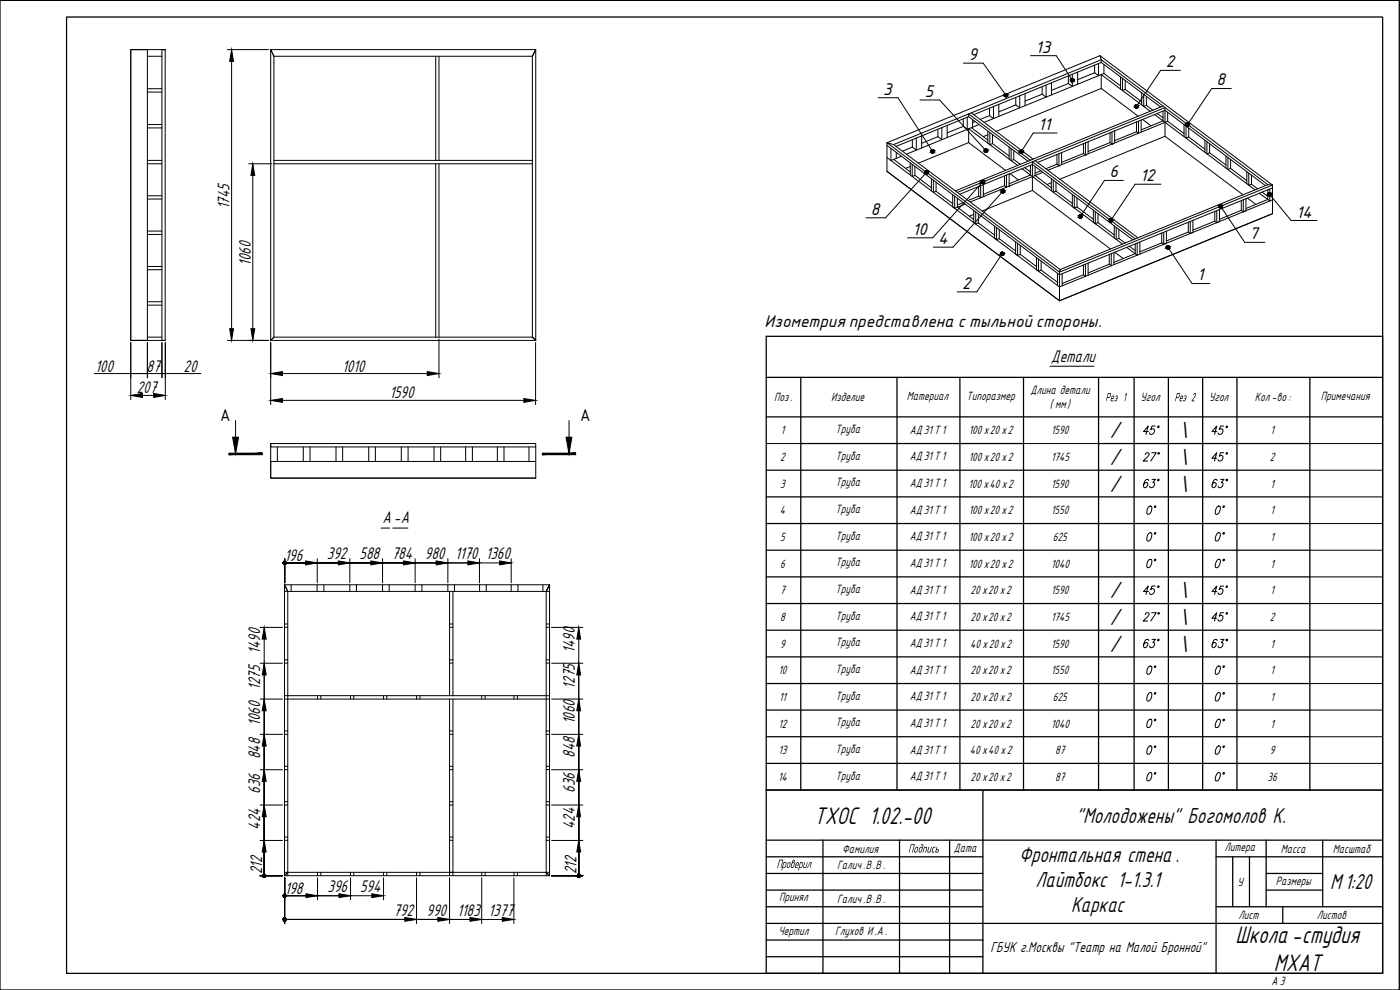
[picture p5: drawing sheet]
<svg xmlns="http://www.w3.org/2000/svg" width="420mm" height="297mm" viewBox="0 0 420 297" stroke-linecap="round" stroke-linejoin="round" font-family="sans-serif">
<defs><g id="words">
<g font-size="8">
<text x="244.3" y="247.1">ТХОС 1.02.-00</text>
<text x="370.8" y="282.9">Школа-студия</text>
<text x="382.3" y="291.2">МХАТ</text>
</g>
<g font-size="7.9">
<text x="333" y="131.5">/</text>
<text x="353.8" y="131.5">\</text>
<text x="333" y="139.5">/</text>
<text x="353.8" y="139.5">\</text>
<text x="333" y="147.5">/</text>
<text x="353.8" y="147.5">\</text>
<text x="333" y="179.5">/</text>
<text x="353.8" y="179.5">\</text>
<text x="333" y="187.5">/</text>
<text x="353.8" y="187.5">\</text>
<text x="333" y="195.5">/</text>
<text x="353.8" y="195.5">\</text>
</g>
<g font-size="7.2">
<text x="322.9" y="246.8">&quot;Молодожены&quot; Богомолов К.</text>
<text x="305.9" y="258.6">Фронтальная стена .</text>
<text x="310.8" y="266.1">Лайтбокс 1-1.3.1</text>
<text x="399.2" y="266.8">М1:20</text>
<text x="321.4" y="273.6">Каркас</text>
</g>
<g font-size="6.2">
<text x="341.8" y="139.7">27°</text>
<text x="362.7" y="139.7">45°</text>
<text x="342.9" y="163.7">0°</text>
<text x="363.4" y="163.7">0°</text>
<text x="341.8" y="187.7">27°</text>
<text x="362.7" y="187.7">45°</text>
<text x="347.8" y="211.7" transform="rotate(-90 347.8 211.7)">0°</text>
<text x="368.3" y="211.7" transform="rotate(-90 368.3 211.7)">0°</text>
<text x="347.8" y="235.7" transform="rotate(-90 347.8 235.7)">0°</text>
<text x="368.3" y="235.7" transform="rotate(-90 368.3 235.7)">0°</text>
</g>
<g font-size="5.7">
<text x="341.8" y="131.6">45°</text>
<text x="362.7" y="131.6">45°</text>
<text x="341.8" y="147.5">63°</text>
<text x="362.7" y="147.5">63°</text>
<text x="342.9" y="155.6">0°</text>
<text x="363.4" y="155.6">0°</text>
<text x="342.9" y="171.4">0°</text>
<text x="363.4" y="171.4">0°</text>
<text x="341.8" y="179.6">45°</text>
<text x="362.7" y="179.6">45°</text>
<text x="341.8" y="195.4">63°</text>
<text x="362.7" y="195.4">63°</text>
<text x="342.9" y="203.6">0°</text>
<text x="363.4" y="203.6">0°</text>
<text x="342.9" y="219.4">0°</text>
<text x="363.4" y="219.4">0°</text>
<text x="342.9" y="227.5">0°</text>
<text x="363.4" y="227.5">0°</text>
</g>
<g font-size="5.6">
<text x="68.9" y="62.8" transform="rotate(-90 68.9 62.8)">1745</text>
<text x="75.3" y="79.7" transform="rotate(-90 75.3 79.7)">1060</text>
<text x="28.6" y="111.5">100</text>
<text x="44" y="111.5">87</text>
<text x="55.1" y="111.5">20</text>
<text x="102.7" y="111.5">1010</text>
<text x="315.5" y="108.5">Детали</text>
<text x="41" y="118.1">207</text>
<text x="116.9" y="119.5">1590</text>
<text x="114.8" y="157">А -А</text>
<text x="98.1" y="167.7">392</text>
<text x="107.9" y="167.7">588</text>
<text x="117.6" y="167.7">784</text>
<text x="127.5" y="167.7">980</text>
<text x="136.6" y="167.7">1170</text>
<text x="145.8" y="167.7">1360</text>
<text x="85.4" y="168.3">196</text>
<text x="78.1" y="196.2" transform="rotate(-90 78.1 196.2)">1490</text>
<text x="172.5" y="195.9" transform="rotate(-90 172.5 195.9)">1490</text>
<text x="78.1" y="207" transform="rotate(-90 78.1 207)">1275</text>
<text x="172.5" y="206.6" transform="rotate(-90 172.5 206.6)">1275</text>
<text x="78.1" y="217.9" transform="rotate(-90 78.1 217.9)">1060</text>
<text x="172.5" y="217.4" transform="rotate(-90 172.5 217.4)">1060</text>
<text x="78.1" y="227.8" transform="rotate(-90 78.1 227.8)">848</text>
<text x="172.5" y="227.4" transform="rotate(-90 172.5 227.4)">848</text>
<text x="78.1" y="238.2" transform="rotate(-90 78.1 238.2)">636</text>
<text x="172.5" y="237.9" transform="rotate(-90 172.5 237.9)">636</text>
<text x="78.1" y="248.9" transform="rotate(-90 78.1 248.9)">424</text>
<text x="172.5" y="248.7" transform="rotate(-90 172.5 248.7)">424</text>
<text x="78.7" y="262.3" transform="rotate(-90 78.7 262.3)">212</text>
<text x="173.1" y="262.3" transform="rotate(-90 173.1 262.3)">212</text>
<text x="85.5" y="268.2">198</text>
<text x="98.3" y="267.6">396</text>
<text x="108.1" y="267.6">594</text>
<text x="118.1" y="274.7">792</text>
<text x="128" y="274.7">990</text>
<text x="137.2" y="274.7">1183</text>
<text x="146.6" y="274.7">1377</text>
</g>
<g font-size="4.9">
<text x="310.8" y="15.8">13</text>
<text x="290.7" y="18.1">9</text>
<text x="349.8" y="20.2">2</text>
<text x="265.1" y="28.4">3</text>
<text x="277.6" y="29.1">5</text>
<text x="365.1" y="25.6">8</text>
<text x="311.6" y="39">11</text>
<text x="333" y="53.2">6</text>
<text x="342.2" y="54.3">12</text>
<text x="261.4" y="64.5">8</text>
<text x="389" y="65.3">14</text>
<text x="273.8" y="70.5">10</text>
<text x="375" y="71.8">7</text>
<text x="281.6" y="73.3">4</text>
<text x="288.8" y="86.7">2</text>
<text x="359.3" y="84.1">1</text>
<text x="229.4" y="98.1">Изометрия представлена с тыльной стороны.</text>
<text x="66" y="126.4">А</text>
<text x="174.1" y="126.4">А</text>
</g>
<text font-size="4.8" x="297.3" y="285.6">ГБУК г.Москвы &quot;Театр на Малой Бронной&quot;</text>
<g font-size="4">
<text x="309.2" y="118.1">Длина детали</text>
<text x="232.3" y="120.4">Поз.</text>
<text x="249.5" y="120.4">Изделие</text>
<text x="272.1" y="120">Материал</text>
<text x="290.1" y="120">Типоразмер</text>
<text x="315.1" y="122.5">( мм)</text>
<text x="331.7" y="120.4">Рез</text>
<text x="336.9" y="120.4">1</text>
<text x="342.3" y="120.4">Угол</text>
<text x="352.4" y="120.4">Рез 2</text>
<text x="362.8" y="120.4">Угол</text>
<text x="376.6" y="120.4">Кол-во:</text>
<text x="396.4" y="120">Примечания</text>
<text x="234.3" y="130.3">1</text>
<text x="250.7" y="129.9">Труба</text>
<text x="273" y="130.2">АД 31Т 1</text>
<text x="290.7" y="130.3">100 х20 х2</text>
<text x="315.5" y="130.3">1590</text>
<text x="381.3" y="130.3">1</text>
<text x="250.7" y="138">Труба</text>
<text x="234.1" y="138.3">2</text>
<text x="273" y="138.1">АД 31Т 1</text>
<text x="290.7" y="138.3">100 х20 х2</text>
<text x="315.4" y="138.3">1745</text>
<text x="381.1" y="138.3">2</text>
<text x="234.1" y="146.3">3</text>
<text x="250.7" y="146">Труба</text>
<text x="273" y="146.1">АД 31Т 1</text>
<text x="290.7" y="146.3">100 х40х2</text>
<text x="315.5" y="146.3">1590</text>
<text x="381.3" y="146.3">1</text>
<text x="234" y="154.3">4</text>
<text x="250.7" y="154">Труба</text>
<text x="273" y="154.1">АД 31Т 1</text>
<text x="290.7" y="154.3">100 х20 х2</text>
<text x="315.5" y="154.3">1550</text>
<text x="381.3" y="154.3">1</text>
<text x="250.7" y="162">Труба</text>
<text x="234.1" y="162.3">5</text>
<text x="273" y="162.1">АД 31Т 1</text>
<text x="290.7" y="162.3">100 х20 х2</text>
<text x="316" y="162.3">625</text>
<text x="381.3" y="162.3">1</text>
<text x="234.1" y="170.3">6</text>
<text x="250.7" y="170">Труба</text>
<text x="273" y="170.1">АД 31Т 1</text>
<text x="290.7" y="170.3">100 х20 х2</text>
<text x="315.4" y="170.3">1040</text>
<text x="381.3" y="170.3">1</text>
<text x="234.1" y="178.3">7</text>
<text x="250.7" y="178">Труба</text>
<text x="273" y="178.1">АД 31Т 1</text>
<text x="291.3" y="178.3">20 х20 х2</text>
<text x="315.5" y="178.3">1590</text>
<text x="381.3" y="178.3">1</text>
<text x="250.7" y="186">Труба</text>
<text x="234.1" y="186.3">8</text>
<text x="273" y="186.1">АД 31Т 1</text>
<text x="291.3" y="186.3">20 х20 х2</text>
<text x="315.4" y="186.3">1745</text>
<text x="381.1" y="186.3">2</text>
<text x="234.1" y="194.3">9</text>
<text x="250.7" y="194">Труба</text>
<text x="273" y="194.1">АД 31Т 1</text>
<text x="291.2" y="194.3">40 х20 х2</text>
<text x="315.5" y="194.3">1590</text>
<text x="381.3" y="194.3">1</text>
<text x="233.6" y="202.3">10</text>
<text x="250.7" y="202">Труба</text>
<text x="273" y="202.1">АД 31Т 1</text>
<text x="291.3" y="202.3">20 х20 х2</text>
<text x="315.5" y="202.3">1550</text>
<text x="381.3" y="202.3">1</text>
<text x="250.7" y="210">Труба</text>
<text x="233.8" y="210.3">11</text>
<text x="273" y="210.1">АД 31Т 1</text>
<text x="291.3" y="210.3">20 х20 х2</text>
<text x="316" y="210.3">625</text>
<text x="381.3" y="210.3">1</text>
<text x="233.6" y="218.3">12</text>
<text x="250.7" y="218">Труба</text>
<text x="273" y="218.1">АД 31Т 1</text>
<text x="291.3" y="218.3">20 х20 х2</text>
<text x="315.4" y="218.3">1040</text>
<text x="381.3" y="218.3">1</text>
<text x="233.6" y="226.3">13</text>
<text x="250.7" y="226">Труба</text>
<text x="273" y="226.1">АД 31Т 1</text>
<text x="291.1" y="226.3">40х40 х2</text>
<text x="316.7" y="226.3">87</text>
<text x="381.1" y="226.3">9</text>
<text x="250.7" y="234">Труба</text>
<text x="233.5" y="234.3">14</text>
<text x="273" y="234.1">АД 31Т 1</text>
<text x="291.3" y="234.3">20 х20 х2</text>
<text x="316.7" y="234.3">87</text>
<text x="380.4" y="234.3">36</text>
<text x="252.7" y="255.8">Фамилия</text>
<text x="272.5" y="255.8">Подпись</text>
<text x="286.3" y="255.6">Дата</text>
<text x="367.5" y="255.4">Литера</text>
<text x="384.4" y="255.8">Масса</text>
<text x="400" y="255.8">Масштаб</text>
<text x="233" y="260.4">Проверил</text>
<text x="251.2" y="260.8">Галич.В.В.</text>
<text x="371.3" y="265.8">У</text>
<text x="382.9" y="265.5">Размеры</text>
<text x="233.8" y="270.5">Принял</text>
<text x="251.2" y="270.8">Галич.В.В.</text>
<text x="371.6" y="275.8">Лист</text>
<text x="395.2" y="275.8">Листов</text>
<text x="233.6" y="280.4">Чертил</text>
<text x="250.6" y="280.4">Глухов И.А.</text>
<text x="381.6" y="295.6">А 3</text>
</g>
</g></defs>
<!-- layer: 0 -->
<g fill="none" stroke="#000" stroke-width=".3">
<path d="M39.2 14.9v87.2h5h-5v-87.2h9.4v87.2h-4.4v-87.2zM44.2 16.9h4.4M49.6 14.9h-1h1v87.2M81.2 14.9h79.6v87.2h-79.6zM81.2 14.9l1 2M82.2 16.9v84.3l-1 .9 1-.9h77.6M82.2 16.9h77.6v84.3M130.8 16.9v31.2M131.7 16.9v31.2M159.8 16.9l1-2-1 2M328.5 19.5v2.3M329.7 19.1v3.6l-1.2-.9"/>
<path d="M330.1 16.7l51.8 38.8M330.1 16.7l.4 1.2M330.1 16.7l-63.9 26.1M330.5 17.9l50 37.5M330.5 18.7l17.8 13.4M330.5 18.7l-38.3 15.7M330.5 17.9l-62.3 25.5M330.5 17.9v.8M331.3 19.4v2.6M44.2 26.6h4.4M44.2 27.6h4.4M44.2 37.4h4.4"/>
<path d="M44.2 38.4h4.4M281.5 38.8v2.2M282.7 38.3v3.6l-1.2-.9M284.3 37.6v3.7M289.1 37.9l-4.8 2M289.1 35.7v2.2M290.3 35.2v3.6l-1.2-.9M290.7 35v-.8l18.5 13.9M290.7 35l17.8 13.4M290.7 35l-21.8 8.9M291.5 33.9l18.5 13.8M291.5 38.3l5 3.7"/>
<path d="M291.9 35.9v2.2M292.6 36.5l-.7 .3M293.8 37.4l-21.8 8.9M296.5 39.4v3.6M297 34.7l-2.9 1.1M297 32.5v2.2M297.1 39.8v3.6l.8-.3M298.2 31.9v3.7l-1.2-.9M299.8 31.3v3.6M304.8 31.5l-5 2.1M304.8 29.2v2.3M306 28.7v3.7l-1.2-.9"/>
<path d="M307.6 28.1v3.6M312.8 28.3l-5.2 2M312.8 26v2.3M313.9 25.5v3.7l-1.1-.9M315.6 24.9v3.6M320.6 25l-5 2.1M320.6 22.8v2.2M321.8 22.3v3.6l-1.2-.9M323.4 21.7v3.6M328.5 21.8l-5.1 2.1M330.5 22.4l-35.2 14.3M330.5 22.4v4.1"/>
<path d="M330.5 22.4l14.7 11M330.5 26.5l11.1 8.4M330.5 26.5l-31.6 12.9M331.3 22l5 3.8M331.3 22l-.8 .4M333.1 39.9v2.9M333.7 39.6v3.6M334.5 39.3v3.6M336.3 23.1v3.6M336.9 23.5v3.7l.8-.4M337.7 26.8l4.9 3.8M337.7 24.2v2.6"/>
<path d="M341.1 36.6v2.9M341.1 39.5l.6 .4M341.1 39.5l-6.6 2.7M341.7 36.4v3.6M342.5 36v3.7M342.6 27.9v3.6M342.9 35.8l2.5 1.9M343.2 28.3v3.6l.8-.3M344 31.6l2 1.4M344 28.9v2.7M346.5 34.4l30.1 22.6M347.3 34.1l1.7 1.2"/>
<path d="M349 31.8l-62.3 25.5M349 33.3v3l-6.5 2.7M350.4 36.4l4.9 3.7M350.4 33.7v2.7M350.4 36.4l-35.9 14.7M355.3 37.4v3.6M355.9 37.8v3.6l.8-.3M356.7 38.4v2.7M44.2 48.1h4.4M44.2 49.1h4.4M44.2 58.7h4.4M44.2 59.7h4.4"/>
<path d="M82.2 48.1h77.6M82.2 49.1h77.6M130.8 49.1v52.1M131.7 49.1v52.1M266.2 47.3l51.8 38.8 63.9-26.1M266.2 42.8v8.6l51.8 38.8M266.2 43.6l51.8 38.9 63.9-26.1M266.2 42.8l2 .6M266.2 42.8l51.8 38.8M267.4 44.5v3.7l3.1-1.3M268.2 47.8l5 3.7M268.2 43.4l50 37.5"/>
<path d="M269 45.7v1.8M273.2 48.9v3.6M273.2 49.9l-1.4 .6M273.8 49.3v3.6l.8-.3M273.8 44.1l-3 1.3M273.8 41.9v2.2M274.6 52.6l4.9 3.7M274.6 49.9v2.7M275 41.4v3.6l-1.2-.9M276.6 40.8v3.6M279.5 53.7v3.6M280.1 54.1v3.6l.8-.3"/>
<path d="M280.9 57.4l5 3.7M280.9 54.7v2.7M281.5 41l-4.9 2M285.9 58.4v3.6l.6 .5M286.5 58.9v3.6M287.3 59.5v2.7l4.9 3.7M288 58.3l21.8-9 30.2 22.7M290.7 42.8v-4.2l14.7 11M290.7 42.8l-15.1 6.2M290.7 42.8l11.1 8.3M293.7 56v2.9M293.7 58.9l-3.1 1.2"/>
<path d="M294.3 55.7v3.6l-.6-.4M295.1 59h.1M295.1 55.4v3.6M296.5 40.4l-1.4 .6M297.9 40.4v2.7M297.9 43.1l5 3.7M301.5 52.8v2.9M301.5 55.7l-6.4 2.6M302 52.5v3.7l-.5-.5M302.9 55.8h.1M302.9 44.1v3.6M302.9 52.2v3.6"/>
<path d="M303.1 52.1l2.5 1.9M303.4 44.6v3.6l.8-.3M304.2 45.2v2.7M304.2 47.9l2 1.4M306.7 50.6l30.1 22.6M307.5 50.3l1.7 1.3M309.2 49.6v2.9l-6.3 2.6M309.8 57.1v-8.6l30.9 23.2M309.8 57.1l23.4 17.6M309.8 57.1l-15 6.2M310.6 48.2l30.9 23.2M310.6 50v2.6l4.9 3.7"/>
<path d="M311.4 48.8l38.2-15.7 30.2 22.6M312.4 51.3l-1.8 .7M313 51.7l-21.8 8.9M315.5 53.6v3.7M315.5 54.8l-1.3 .6M316.1 54.1v3.6l.8-.4M316.9 54.7v2.6M316.9 57.3l4.9 3.7M317.2 46.3v3M317.2 49.3l.6 .4M317.2 49.3l-3.3 1.3M317.8 49.7h.1"/>
<path d="M317.8 46.1v3.6M318.6 45.8v3.6M321.8 58.4v3.6l.6 .4M322.4 58.8v3.6M323.2 59.4v2.7M325.2 43.1v2.9M325.2 46l.6 .5M325.2 46l-6.6 2.7M325.8 46.5h.1M325.8 42.9v3.6M326.6 42.5v3.6M333.1 42.8l.6 .4"/>
<path d="M333.1 42.8l-6.5 2.7M333.7 43.2h.1M349.6 40.9v-8.6l-62.3 25.4M349.6 40.9l23.4 17.5M349.6 40.9l-31.5 12.9M356.7 41.1l4.9 3.7M361.6 42.1v3.6M362.2 42.5v3.7l.8-.4M363 45.8l4.9 3.7M363 43.1v2.7M367.9 46.8v3.6M368.5 47.3v3.6l.8-.4"/>
<path d="M369.3 50.5l4.9 3.7M369.3 47.9v2.6M373.1 59.9v3.7M373.9 59.6v3.6l-.8 .4M374.2 51.5v3.6M374.4 59.4l2.5 1.9M374.8 52v3.6l.8-.3M375.6 55.3l1.8 1.4M375.6 52.6v2.7M378.8 57.6l1.7 1.3M380.5 55.4l1.4 .1M380.5 55.4l-62.3 25.5"/>
<path d="M380.5 56.9v2.9l-6.6 2.8M381.1 56.7v3.6l-3.1-2.3M381.9 55.5v8.6l-63.9 26.1M381.9 55.5l-63.9 26.1M44.2 69.3h4.4M44.2 70.3h4.4M44.2 80h4.4M289.1 60.8l-1.8 .7M289.6 61.2l-3.1 1.3M292.2 63.1v3.7M292.2 64.3l-1.3 .6M292.8 63.6v3.6l.8-.3"/>
<path d="M293.6 66.9l4.9 3.7M293.6 64.2v2.7M298.5 67.9v3.6l.6 .5M299.1 68.3v3.7M299.9 71.6l4.9 3.7M299.9 68.9v2.7M299.9 71.6l-.8 .4M304.8 72.6v3.6l.6 .5M305.4 73.1v3.6M306.2 76.3l4.9 3.7M306.2 73.6v2.7M306.2 76.3l-.8 .4"/>
<path d="M311.1 77.3v3.6l.6 .5M311.7 77.8v3.6M312.5 78.3v2.8M323.2 62.1l-.8 .3M323.2 62.1l4.9 3.7M325.2 79.5v3M325.8 79.3v3.6l-.6-.4M326.6 79v3.6M328.1 63.1v3.6l.6 .4M328.7 63.5v3.6M329.5 64.1v2.7M329.5 66.8l-.8 .3"/>
<path d="M329.5 66.8l4.9 3.7M332.9 76.4v2.9M332.9 79.3l-6.3 2.6M333.5 76.1v3.6l-.6-.4M334.3 75.8v3.6M334.4 67.8v3.6M334.6 75.7l2.5 1.9M335 68.2v3.7l.8-.4M335.8 68.8v2.7M335.8 71.5l1.9 1.4M339 73.9l1.7 1.3M340.7 73.2v2.9l-6.4 2.6"/>
<path d="M341.3 72.9v3.7l-3.1-2.4M342.1 72.6v3.6M348.7 69.9v3M348.7 72.9l.5 .4M348.7 72.9l-6.6 2.7M349.2 69.7v3.6M350.1 69.4v3.6l-.9 .3M356.6 66.7v2.9M356.6 69.6l.6 .4M356.6 69.6l-6.5 2.7M357.2 66.4v3.6M358 66.1v3.7l-.8 .2"/>
<path d="M364.6 63.4v3M364.6 66.4l.6 .4M364.6 66.4l-6.6 2.6M365.2 63.2v3.6M366 62.9v3.6l-.8 .3M372.5 60.2v2.9M372.5 63.1l.6 .5M372.5 63.1l-6.5 2.7M44.2 80.9h4.4M44.2 90.5h4.4M44.2 91.6h4.4M312.5 81.1l4.9 3.6"/>
<path d="M312.5 81.1l-.8 .3M317.4 82v3.6M318 81.6v8.6M318.2 80.9l-.2 .7M318.8 82.2v3.6M325.2 82.5l-6.4 2.6M44.2 101.2h4.4M49.6 102.1h-1h1M159.8 101.2l1 .9-1-.9M70.7 126.2v10M81.2 133.1v1v-1h79.6v10.4M83.2 134.1v4.4"/>
<path d="M91 134.1v4.4M93 134.1v4.4M100.8 134.1v4.4M102.8 134.1v4.4M110.7 134.1v4.4M112.6 134.1v4.4M120.4 134.1v4.4M122.5 134.1v4.4M130.3 134.1v4.4M132.2 134.1v4.4M139.7 134.1v4.4M141.8 134.1v4.4"/>
<path d="M149.3 134.1v4.4M151.3 134.1v4.4M158.7 134.1v4.4M160.8 134.1h-79.6v9.4h79.6M160.8 138.5h-79.6v5h79.6M170.8 126.2v10M114.4 158.4h2.5M117.9 158.4h1.9M119.9 158.4h2.5M85.4 175.5h79.5v87.2h-79.5zM85.4 175.5l1 1.9v85.3M85.4 177.4h79.5"/>
<path d="M87.4 175.5v1.9M95.2 175.5v1.9M97.2 175.5v1.9M105 175.5v1.9M107 175.5v1.9M114.8 175.5v1.9M116.8 175.5v1.9M124.6 175.5v1.9M126.6 175.5v1.9M134.4 175.5v1.9M134.9 177.4v31.3h-49.5M135.9 177.4v31.3"/>
<path d="M136.4 175.5v1.9M143.9 175.5v1.9M145.9 175.5v1.9M153.4 175.5v1.9M155.4 175.5v1.9M162.9 175.5v1.9M163.9 177.4l1-1.9-1 1.9M163.9 177.4v85.3M164.8 175.6v.1M85.4 198h1M85.4 199h1M85.4 187.2h1"/>
<path d="M85.4 188.2h1M134.9 198h1M134.9 199h1M134.9 187.2h1M134.9 188.2h1M163.9 198h1M163.9 199h1M163.9 187.2h1M163.9 188.2h1M85.4 209.7h49.5v52h-49.5M85.4 219.3h1M95.3 208.7v1"/>
<path d="M96.3 208.7v1M105.2 208.7v1M106.2 208.7v1M115.1 208.7v1M116.1 208.7v1M125 208.7v1M126 208.7v1M134.9 219.3h1M134.9 208.7h30M134.9 209.7h30M135.9 209.7v52h29M144.6 208.7v1"/>
<path d="M145.6 208.7v1M154.3 208.7v1M155.3 208.7v1M163.9 219.3h1M85.4 229.9h1M85.4 230.9h1M85.4 220.3h1M134.9 229.9h1M134.9 230.9h1M134.9 220.3h1M163.9 229.9h1M163.9 230.9h1"/>
<path d="M163.9 220.3h1M85.4 251.1h1M85.4 252.1h1M85.4 240.5h1M85.4 241.5h1M134.9 251.1h1M134.9 252.1h1M134.9 240.5h1M134.9 241.5h1M163.9 251.1h1M163.9 252.1h1M163.9 240.5h1"/>
<path d="M163.9 241.5h1M86.4 261.7l-1 1M95.3 261.7v1M96.3 261.7v1M105.2 261.7v1M106.2 261.7v1M115.1 261.7v1M116.1 261.7v1M125 261.7v1M126 261.7v1M134.9 262.7v-1h1v1M144.6 261.7v1"/>
<path d="M145.6 261.7v1M154.3 261.7v1M155.3 261.7v1M163.9 261.7l1 1"/>
</g>
<g fill="none" stroke="#000" stroke-width=".38">
<path d="M0 .1h419.9v296.9h-419.9zM20 5.1h395v286.9h-395zM230 237.1h185v54.9h-185zM295 237.1v54.9M230 252.1h185M230 257.1h65M247 252.1v39.9M270 252.1v39.9M285 252.1v39.9M365 257.1h50M365 252.1v39.9M370 257.1v15"/>
<path d="M375 257.1v15M380 252.1v20M397 252.1v20M230 262.1h65M230 267.1h65M230 272.1h65M230 277.1h185M365 272.1h50M380 262.1h17M380 267.1h17M385 272.1v5M230 282.1h65"/>
<path d="M230 287h65"/>
</g>
<g fill="#000">
<path d="M241.4 258.7l.2 .1-.3 1.3 .5 .1 .6-1.5-.5 1.7-.9-.1zM243 258.8l.6-.1-.4 1.7-.2-.1 .4-1.4h-.2l-1 1.5zM278.6 254.2l.2-.1-.3 1.4 .6 .1 .3-1.4 .3-.1-.6 1.7h-.6l-.2-.2zM280 254.3l.2-.2h.6l-.1 .2-.6 .2-.2 1 .4 .1v.2l-.6-.2z"/>
<path d="M240.1 258.8l.7-.1 .2 .5-.3 1-.8 .2-.4 .8zM240.3 258.9l-.4 1.3 .7-.2 .2-1z"/>
<path d="M281.1 254.1h.2l-.2 .7h.5l.2 .5-.4 .5h-.7zM281.1 255l-.2 .6 .6-.1 .1-.3z"/>
</g>
<g fill="none" stroke="#000" stroke-width=".3">
<path d="M68.2 14.9h12.4M69.5 18.4v80.2M74.6 49.1h7M75.9 52.6v46M28.3 112.1h10.9M39.2 102.8v17.1M42.8 118.6h3.3M44.2 112.1h-5h5M44.2 112.1h4.4M44.2 102.8v10.6M48.6 102.8v10.6M49.6 112.1h-1h1"/>
<path d="M49.6 112.1h10.7M49.6 102.8v17.1M68.2 102.1h12.4M81.2 102.8v18.6M84.8 112.1h43.4M131.7 101.8v11.6M160.7 102.8v18.6M84.8 120.1h72.4M85.4 167.6v7.3M85.4 168.9h64.5M95.2 167.6v7.3M105 167.6v7.3"/>
<path d="M114.8 167.6v7.3M124.6 167.6v7.3M134.4 167.6v7.3M143.9 167.6v7.3M153.4 167.6v7.3M78.1 199h6.7M78.1 188.2h6.7M79.3 191.8v70.9M165.5 199h9.4M165.5 188.2h9.4M173.7 191.8v70.9M78.1 209.7h6.7"/>
<path d="M165.5 209.7h9.4M78.1 231h6.7M78.1 220.3h6.7M165.5 231h9.4M165.5 220.3h9.4M78.1 252.2h6.7M78.1 241.5h6.7M165.5 252.2h9.4M165.5 241.5h9.4M78.1 262.7h6.7M85.4 263.4v13.7M85.4 268.8h26.2"/>
<path d="M85.4 275.9h65.3M95.3 263.4v6.6M105.2 263.4v6.6M115.1 263.4v6.6M125 263.4v13.7M134.9 263.4v13.7M144.6 263.4v13.7M154.2 263.4v13.7M165.5 262.7h9.4"/>
</g>
<g fill="#000" stroke="#000" stroke-width=".3">
<path d="M69.5 14.9l.6 3.5h-1.2zM75.9 49.1l.6 3.5h-1.2zM68.9 98.6h1.2l-.6 3.5zM75.3 98.6h1.2l-.6 3.5zM39.2 118.6l3.6-.5v1.1zM46.1 118.1l3.5 .5-3.5 .6zM81.2 120.1l3.6-.5v1.1zM81.2 112.1l3.6-.6v1.2zM128.2 111.5l3.5 .6-3.5 .6zM157.2 119.6l3.5 .5-3.5 .6zM91.7 168.3l3.5 .6-3.5 .6zM101.5 168.3l3.5 .6-3.5 .6z"/>
<path d="M111.3 168.3l3.5 .6-3.5 .6zM121.1 168.3l3.5 .6-3.5 .6zM130.9 168.3l3.5 .6-3.5 .6zM140.4 168.3l3.5 .6-3.5 .6zM149.9 168.3l3.5 .6-3.5 .6zM79.3 188.2l.6 3.6h-1.2zM173.7 188.2l.5 3.6h-1.1zM79.3 209.7l.6 3.6h-1.2zM79.3 199l.6 3.5h-1.2zM173.7 209.7l.5 3.6h-1.1zM173.7 199l.5 3.5h-1.1zM79.3 231l.6 3.4h-1.2z"/>
<path d="M79.3 220.3l.6 3.5h-1.2zM173.7 231l.5 3.4h-1.1zM173.7 220.3l.5 3.5h-1.1zM79.3 252.2l.6 3.4h-1.2zM79.3 241.5l.6 3.6h-1.2zM173.7 252.2l.5 3.4h-1.1zM173.7 241.5l.5 3.6h-1.1zM91.8 268.2l3.5 .6-3.5 .5zM101.7 268.2l3.5 .6-3.5 .5zM111.6 268.2l3.5 .6-3.5 .5zM121.5 275.3l3.5 .6-3.5 .5zM131.4 275.3l3.5 .6-3.5 .5z"/>
<path d="M141.1 275.3l3.5 .6-3.5 .5zM150.7 275.3l3.5 .6-3.5 .5z"/>
</g>
<!-- layer: 0 -->
<g fill="#000" stroke="#000" stroke-width=".3">
<path d="M69.8 131.2h1.8l-.9 5zM169.9 131.2h1.7l-.8 5z"/>
<path d="M68.7 136.4h10v-.4zM68.7 136h10l-10 .4z"/>
<path d="M162.8 136v.4l10-.4zM162.8 136.4l10-.4v.4z"/>
<path d="M85 168.9v.2l.4-.2zM85 169.1l.4-.2-.2 .4zM85.4 168.9l-.2 .4h.2z"/>
<path d="M85 168.9v.2l.4-.2zM85 169.1l.4-.2-.2 .4zM85.4 168.9l-.2 .4h.2z"/>
<path d="M85 168.9v.2l.4-.2zM85 169.1l.4-.2-.2 .4zM85.4 168.9l-.2 .4h.2z"/>
<path d="M85 168.9v.2l.4-.2zM85 169.1l.4-.2-.2 .4zM85.4 168.9l-.2 .4h.2z"/>
<path d="M85 168.9v.2l.4-.2zM85 169.1l.4-.2-.2 .4zM85.4 168.9l-.2 .4h.2z"/>
<path d="M85 168.9v.2l.4-.2zM85 169.1l.4-.2-.2 .4zM85.4 168.9l-.2 .4h.2z"/>
<path d="M85 168.9v.2l.4-.2zM85 169.1l.4-.2-.2 .4zM85.4 168.9l-.2 .4h.2z"/>
<path d="M85.4 168.9v.4h.2zM85.4 168.9l.4 .2-.2 .2zM85.4 168.9l.4 .2 .1-.2z"/>
<path d="M85.2 168.5l.2 .4v-.4zM85.2 168.5l.2 .4-.4-.2zM85 168.7v.2h.4z"/>
<path d="M85.4 168.9v.4h.2zM85.4 168.9l.4 .2-.2 .2zM85.4 168.9l.4 .2 .1-.2z"/>
<path d="M85.2 168.5l.2 .4v-.4zM85.2 168.5l.2 .4-.4-.2zM85 168.7v.2h.4z"/>
<path d="M85.4 168.9v.4h.2zM85.4 168.9l.4 .2-.2 .2zM85.4 168.9l.4 .2 .1-.2z"/>
<path d="M85.2 168.5l.2 .4v-.4zM85.2 168.5l.2 .4-.4-.2zM85 168.7v.2h.4z"/>
<path d="M85.4 168.9v.4h.2zM85.4 168.9l.4 .2-.2 .2zM85.4 168.9l.4 .2 .1-.2z"/>
<path d="M85.2 168.5l.2 .4v-.4zM85.2 168.5l.2 .4-.4-.2zM85 168.7v.2h.4z"/>
<path d="M85.4 168.9v.4h.2zM85.4 168.9l.4 .2-.2 .2zM85.4 168.9l.4 .2 .1-.2z"/>
<path d="M85.2 168.5l.2 .4v-.4zM85.2 168.5l.2 .4-.4-.2zM85 168.7v.2h.4z"/>
<path d="M85.4 168.9v.4h.2zM85.4 168.9l.4 .2-.2 .2zM85.4 168.9l.4 .2 .1-.2z"/>
<path d="M85.2 168.5l.2 .4v-.4zM85.2 168.5l.2 .4-.4-.2zM85 168.7v.2h.4z"/>
<path d="M85.4 168.9v.4h.2zM85.4 168.9l.4 .2-.2 .2zM85.4 168.9l.4 .2 .1-.2z"/>
<path d="M85.2 168.5l.2 .4v-.4zM85.2 168.5l.2 .4-.4-.2zM85 168.7v.2h.4z"/>
<path d="M85.4 168.9h.5l-.1-.2zM85.6 168.5l.2 .2-.4 .2zM85.4 168.5v.4l.2-.4z"/>
<path d="M85.4 168.9h.5l-.1-.2zM85.6 168.5l.2 .2-.4 .2zM85.4 168.5v.4l.2-.4z"/>
<path d="M85.4 168.9h.5l-.1-.2zM85.6 168.5l.2 .2-.4 .2zM85.4 168.5v.4l.2-.4z"/>
<path d="M85.4 168.9h.5l-.1-.2zM85.6 168.5l.2 .2-.4 .2zM85.4 168.5v.4l.2-.4z"/>
<path d="M85.4 168.9h.5l-.1-.2zM85.6 168.5l.2 .2-.4 .2zM85.4 168.5v.4l.2-.4z"/>
<path d="M85.4 168.9h.5l-.1-.2zM85.6 168.5l.2 .2-.4 .2zM85.4 168.5v.4l.2-.4z"/>
<path d="M85.4 168.9h.5l-.1-.2zM85.6 168.5l.2 .2-.4 .2zM85.4 168.5v.4l.2-.4z"/>
<path d="M78.9 262.7v.3l.4-.3zM78.9 263l.4-.3-.2 .4zM79.3 262.7l-.2 .4 .2 .1z"/>
<path d="M78.9 262.7v.3l.4-.3zM78.9 263l.4-.3-.2 .4zM79.3 262.7l-.2 .4 .2 .1z"/>
<path d="M78.9 262.7v.3l.4-.3zM78.9 263l.4-.3-.2 .4zM79.3 262.7l-.2 .4 .2 .1z"/>
<path d="M78.9 262.7v.3l.4-.3zM78.9 263l.4-.3-.2 .4zM79.3 262.7l-.2 .4 .2 .1z"/>
<path d="M78.9 262.7v.3l.4-.3zM78.9 263l.4-.3-.2 .4zM79.3 262.7l-.2 .4 .2 .1z"/>
<path d="M78.9 262.7v.3l.4-.3zM78.9 263l.4-.3-.2 .4zM79.3 262.7l-.2 .4 .2 .1z"/>
<path d="M78.9 262.7v.3l.4-.3zM78.9 263l.4-.3-.2 .4zM79.3 262.7l-.2 .4 .2 .1z"/>
<path d="M79.3 262.7v.5l.2-.1zM79.3 262.7l.4 .3-.2 .1zM79.3 262.7l.4 .3v-.3z"/>
<path d="M79.1 262.4l.2 .3v-.4zM78.9 262.5l.2-.1 .2 .3zM78.9 262.5v.2h.4z"/>
<path d="M79.3 262.7v.5l.2-.1zM79.3 262.7l.4 .3-.2 .1zM79.3 262.7l.4 .3v-.3z"/>
<path d="M79.1 262.4l.2 .3v-.4zM78.9 262.5l.2-.1 .2 .3zM78.9 262.5v.2h.4z"/>
<path d="M79.3 262.7v.5l.2-.1zM79.3 262.7l.4 .3-.2 .1zM79.3 262.7l.4 .3v-.3z"/>
<path d="M79.1 262.4l.2 .3v-.4zM78.9 262.5l.2-.1 .2 .3zM78.9 262.5v.2h.4z"/>
<path d="M79.3 262.7v.5l.2-.1zM79.3 262.7l.4 .3-.2 .1zM79.3 262.7l.4 .3v-.3z"/>
<path d="M79.1 262.4l.2 .3v-.4zM78.9 262.5l.2-.1 .2 .3zM78.9 262.5v.2h.4z"/>
<path d="M79.3 262.7v.5l.2-.1zM79.3 262.7l.4 .3-.2 .1zM79.3 262.7l.4 .3v-.3z"/>
<path d="M79.1 262.4l.2 .3v-.4zM78.9 262.5l.2-.1 .2 .3zM78.9 262.5v.2h.4z"/>
<path d="M79.3 262.7v.5l.2-.1zM79.3 262.7l.4 .3-.2 .1zM79.3 262.7l.4 .3v-.3z"/>
<path d="M79.1 262.4l.2 .3v-.4zM78.9 262.5l.2-.1 .2 .3zM78.9 262.5v.2h.4z"/>
<path d="M79.3 262.7v.5l.2-.1zM79.3 262.7l.4 .3-.2 .1zM79.3 262.7l.4 .3v-.3z"/>
<path d="M79.1 262.4l.2 .3v-.4zM78.9 262.5l.2-.1 .2 .3zM78.9 262.5v.2h.4z"/>
<path d="M79.3 262.7h.4v-.2zM79.5 262.4l.2 .1-.4 .2zM79.3 262.3v.4l.2-.3z"/>
<path d="M79.3 262.7h.4v-.2zM79.5 262.4l.2 .1-.4 .2zM79.3 262.3v.4l.2-.3z"/>
<path d="M79.3 262.7h.4v-.2zM79.5 262.4l.2 .1-.4 .2zM79.3 262.3v.4l.2-.3z"/>
<path d="M79.3 262.7h.4v-.2zM79.5 262.4l.2 .1-.4 .2zM79.3 262.3v.4l.2-.3z"/>
<path d="M79.3 262.7h.4v-.2zM79.5 262.4l.2 .1-.4 .2zM79.3 262.3v.4l.2-.3z"/>
<path d="M79.3 262.7h.4v-.2zM79.5 262.4l.2 .1-.4 .2zM79.3 262.3v.4l.2-.3z"/>
<path d="M79.3 262.7h.4v-.2zM79.5 262.4l.2 .1-.4 .2zM79.3 262.3v.4l.2-.3z"/>
<path d="M85 268.8v.2l.4-.2zM85 269l.4-.2-.2 .3zM85.4 268.8l-.2 .3 .2 .1z"/>
<path d="M85 268.8v.2l.4-.2zM85 269l.4-.2-.2 .3zM85.4 268.8l-.2 .3 .2 .1z"/>
<path d="M85 268.8v.2l.4-.2zM85 269l.4-.2-.2 .3zM85.4 268.8l-.2 .3 .2 .1z"/>
<path d="M85 275.9v.2l.4-.2zM85 276.1l.4-.2-.2 .4zM85.4 275.9l-.2 .4h.2z"/>
<path d="M85 275.9v.2l.4-.2zM85 276.1l.4-.2-.2 .4zM85.4 275.9l-.2 .4h.2z"/>
<path d="M85 275.9v.2l.4-.2zM85 276.1l.4-.2-.2 .4zM85.4 275.9l-.2 .4h.2z"/>
<path d="M85 275.9v.2l.4-.2zM85 276.1l.4-.2-.2 .4zM85.4 275.9l-.2 .4h.2z"/>
<path d="M85.4 268.8v.4l.2-.1zM85.4 268.8l.4 .2-.2 .1zM85.4 268.8l.4 .2 .1-.2z"/>
<path d="M85.2 268.4l.2 .4v-.5zM85.2 268.4l.2 .4-.4-.3zM85 268.5v.3h.4z"/>
<path d="M85.4 268.8v.4l.2-.1zM85.4 268.8l.4 .2-.2 .1zM85.4 268.8l.4 .2 .1-.2z"/>
<path d="M85.2 268.4l.2 .4v-.5zM85.2 268.4l.2 .4-.4-.3zM85 268.5v.3h.4z"/>
<path d="M85.4 268.8v.4l.2-.1zM85.4 268.8l.4 .2-.2 .1zM85.4 268.8l.4 .2 .1-.2z"/>
<path d="M85.2 268.4l.2 .4v-.5zM85.2 268.4l.2 .4-.4-.3zM85 268.5v.3h.4z"/>
<path d="M85.4 275.9v.4h.2zM85.4 275.9l.4 .2-.2 .2zM85.4 275.9l.4 .2 .1-.2z"/>
<path d="M85.2 275.5l.2 .4v-.5zM85.2 275.5l.2 .4-.4-.3zM85 275.6v.3h.4z"/>
<path d="M85.4 275.9v.4h.2zM85.4 275.9l.4 .2-.2 .2zM85.4 275.9l.4 .2 .1-.2z"/>
<path d="M85.2 275.5l.2 .4v-.5zM85.2 275.5l.2 .4-.4-.3zM85 275.6v.3h.4z"/>
<path d="M85.4 275.9v.4h.2zM85.4 275.9l.4 .2-.2 .2zM85.4 275.9l.4 .2 .1-.2z"/>
<path d="M85.2 275.5l.2 .4v-.5zM85.2 275.5l.2 .4-.4-.3zM85 275.6v.3h.4z"/>
<path d="M85.4 275.9v.4h.2zM85.4 275.9l.4 .2-.2 .2zM85.4 275.9l.4 .2 .1-.2z"/>
<path d="M85.2 275.5l.2 .4v-.5zM85.2 275.5l.2 .4-.4-.3zM85 275.6v.3h.4z"/>
<path d="M85.4 268.8h.5l-.1-.3zM85.6 268.4l.2 .1-.4 .3zM85.4 268.3v.5l.2-.4z"/>
<path d="M85.4 268.8h.5l-.1-.3zM85.6 268.4l.2 .1-.4 .3zM85.4 268.3v.5l.2-.4z"/>
<path d="M85.4 268.8h.5l-.1-.3zM85.6 268.4l.2 .1-.4 .3zM85.4 268.3v.5l.2-.4z"/>
<path d="M85.4 275.9h.5l-.1-.3zM85.6 275.5l.2 .1-.4 .3zM85.4 275.4v.5l.2-.4z"/>
<path d="M85.4 275.9h.5l-.1-.3zM85.6 275.5l.2 .1-.4 .3zM85.4 275.4v.5l.2-.4z"/>
<path d="M85.4 275.9h.5l-.1-.3zM85.6 275.5l.2 .1-.4 .3zM85.4 275.4v.5l.2-.4z"/>
<path d="M85.4 275.9h.5l-.1-.3zM85.6 275.5l.2 .1-.4 .3zM85.4 275.4v.5l.2-.4z"/>
<path d="M173.2 262.7l.1 .3 .4-.3zM173.3 263l.4-.3-.3 .4zM173.7 262.7l-.3 .4 .3 .1z"/>
<path d="M173.2 262.7l.1 .3 .4-.3zM173.3 263l.4-.3-.3 .4zM173.7 262.7l-.3 .4 .3 .1z"/>
<path d="M173.2 262.7l.1 .3 .4-.3zM173.3 263l.4-.3-.3 .4zM173.7 262.7l-.3 .4 .3 .1z"/>
<path d="M173.2 262.7l.1 .3 .4-.3zM173.3 263l.4-.3-.3 .4zM173.7 262.7l-.3 .4 .3 .1z"/>
<path d="M173.2 262.7l.1 .3 .4-.3zM173.3 263l.4-.3-.3 .4zM173.7 262.7l-.3 .4 .3 .1z"/>
<path d="M173.2 262.7l.1 .3 .4-.3zM173.3 263l.4-.3-.3 .4zM173.7 262.7l-.3 .4 .3 .1z"/>
<path d="M173.2 262.7l.1 .3 .4-.3zM173.3 263l.4-.3-.3 .4zM173.7 262.7l-.3 .4 .3 .1z"/>
<path d="M173.7 262.7v.5l.2-.1zM173.7 262.7l.4 .3-.2 .1zM173.7 262.7l.4 .3v-.3z"/>
<path d="M173.4 262.4l.3 .3v-.4zM173.4 262.4l.3 .3-.4-.2zM173.3 262.5l-.1 .2h.5z"/>
<path d="M173.7 262.7v.5l.2-.1zM173.7 262.7l.4 .3-.2 .1zM173.7 262.7l.4 .3v-.3z"/>
<path d="M173.4 262.4l.3 .3v-.4zM173.4 262.4l.3 .3-.4-.2zM173.3 262.5l-.1 .2h.5z"/>
<path d="M173.7 262.7v.5l.2-.1zM173.7 262.7l.4 .3-.2 .1zM173.7 262.7l.4 .3v-.3z"/>
<path d="M173.4 262.4l.3 .3v-.4zM173.4 262.4l.3 .3-.4-.2zM173.3 262.5l-.1 .2h.5z"/>
<path d="M173.7 262.7v.5l.2-.1zM173.7 262.7l.4 .3-.2 .1zM173.7 262.7l.4 .3v-.3z"/>
<path d="M173.4 262.4l.3 .3v-.4zM173.4 262.4l.3 .3-.4-.2zM173.3 262.5l-.1 .2h.5z"/>
<path d="M173.7 262.7v.5l.2-.1zM173.7 262.7l.4 .3-.2 .1zM173.7 262.7l.4 .3v-.3z"/>
<path d="M173.4 262.4l.3 .3v-.4zM173.4 262.4l.3 .3-.4-.2zM173.3 262.5l-.1 .2h.5z"/>
<path d="M173.7 262.7v.5l.2-.1zM173.7 262.7l.4 .3-.2 .1zM173.7 262.7l.4 .3v-.3z"/>
<path d="M173.4 262.4l.3 .3v-.4zM173.4 262.4l.3 .3-.4-.2zM173.3 262.5l-.1 .2h.5z"/>
<path d="M173.7 262.7v.5l.2-.1zM173.7 262.7l.4 .3-.2 .1zM173.7 262.7l.4 .3v-.3z"/>
<path d="M173.4 262.4l.3 .3v-.4zM173.4 262.4l.3 .3-.4-.2zM173.3 262.5l-.1 .2h.5z"/>
<path d="M173.7 262.7h.4v-.2zM173.9 262.4l.2 .1-.4 .2zM173.7 262.3v.4l.2-.3z"/>
<path d="M173.7 262.7h.4v-.2zM173.9 262.4l.2 .1-.4 .2zM173.7 262.3v.4l.2-.3z"/>
<path d="M173.7 262.7h.4v-.2zM173.9 262.4l.2 .1-.4 .2zM173.7 262.3v.4l.2-.3z"/>
<path d="M173.7 262.7h.4v-.2zM173.9 262.4l.2 .1-.4 .2zM173.7 262.3v.4l.2-.3z"/>
<path d="M173.7 262.7h.4v-.2zM173.9 262.4l.2 .1-.4 .2zM173.7 262.3v.4l.2-.3z"/>
<path d="M173.7 262.7h.4v-.2zM173.9 262.4l.2 .1-.4 .2zM173.7 262.3v.4l.2-.3z"/>
<path d="M173.7 262.7h.4v-.2zM173.9 262.4l.2 .1-.4 .2zM173.7 262.3v.4l.2-.3z"/>
</g>
<g fill="none" stroke="#000" stroke-width=".3">
<path d="M289.1 19h6l6.8 9.6M309.3 16.7h7.7l4.8 7.4M263.6 29.3h5.9l10.4 16.2M276.1 30h5.9l13.9 15.2M301.4 28.6l.5-.5 .5 .5-.5 .5zM317.2 39.9h-7.1l-3.6 5.6M321.3 24.1l.5-.5 .5 .5-.5 .5zM340.6 31.9l.5-.5 .5 .5-.5 .5zM354.2 21.1h-5.9l-7.2 10.8M355.9 37.4l.5-.5 .5 .5-.5 .5zM369.5 26.6h-5.9l-7.2 10.8M277.6 51.7l.5-.5 .5 .5-.5 .5z"/>
<path d="M278.1 51.7l-12.3 13.6h-5.9M279.9 44.9l.5 .6-.5 .4-.5-.4zM294.9 54.1l.5 .5-.5 .5-.5-.5zM294.9 54.6l-15 16.8h-7.6M295.4 45.2l.5-.5 .5 .5-.5 .5zM300.5 57.4l.5-.5 .5 .5-.5 .5zM301 57.4l-15 16.8h-5.9M306 45.5l.5-.5 .5 .5-.5 .5zM337.1 54.1h-5.6l-7.3 10.9M348.4 55.3h-7.7l-7.3 10.8M380.5 58.3l.5-.5 .5 .5-.5 .5zM381 58.3l6.5 7.9h7.7"/>
<path d="M300.8 75.7l.5 .4-.5 .6-.5-.6zM300.8 76.1l-7.6 11.5h-5.9M323.7 65l.5-.5 .5 .5-.5 .5zM333 66.1l.4-.5 .5 .5-.5 .5zM350 74.2l.5-.5 .5 .5-.5 .5zM350.5 74.2l7.3 10.9h5.3M365.8 61.9l.5-.5 .5 .5-.5 .5zM366.3 61.9l7.2 10.8h6.1"/>
</g>
<g fill="#000" stroke="#000" stroke-width=".3">
<path d="M301.7 29h.3zM301.8 28.1h.2zM321.6 24.5h.4zM321.7 23.6h.2zM340.9 32.4h.3zM341 31.4h.2zM356.2 37.8h.4zM356.3 36.9h.2zM277.9 52.2h.4zM278 51.2h.2zM279.7 45.9h.4zM279.8 44.9h.2z"/>
<path d="M294.7 55.1h.4zM294.8 54.1h.2zM295.7 45.7h.4zM295.8 44.7h.2zM300.8 57.9h.4zM300.9 56.9h.2zM306.3 46h.4zM306.4 45h.2zM380.8 58.7h.4zM380.9 57.8h.2zM300.6 76.7h.3zM300.7 75.7h.2z"/>
<path d="M324.1 65.4h.3zM324.1 64.5h.2zM333.2 66.5h.4zM333.3 65.6h.2zM350.4 74.7h.3zM350.4 73.7h.2zM366.1 62.4h.4zM366.2 61.4h.2z"/>
<path d="M301.7 29h.3zM301.8 29h.2z"/>
<path d="M301.8 28.1h.2zM301.7 28.1h.3z"/>
<path d="M301.7 28.1h.4zM301.6 28.1h.5z"/>
<path d="M301.6 28.1l.6 .1zM301.6 28.1l.6 .1z"/>
<path d="M301.6 29h.5zM301.6 29h.4z"/>
<path d="M301.6 28.2h.7zM301.5 28.2h.8z"/>
<path d="M301.6 28.9h.6zM301.6 28.9l.5 .1z"/>
<path d="M301.5 28.2l.8 .1zM301.5 28.2l.8 .1z"/>
<path d="M301.5 28.9h.8zM301.5 28.9h.7z"/>
<path d="M301.5 28.3l.8 .1zM301.5 28.3l.8 .1z"/>
<path d="M301.5 28.8h.8zM301.5 28.8l.8 .1z"/>
<path d="M301.4 28.4l1 .1zM301.4 28.4l1 .1z"/>
<path d="M301.4 28.7h.9zM301.4 28.7l.9 .1z"/>
<path d="M301.4 28.5l1 .1zM301.4 28.5l1 .1z"/>
<path d="M301.4 28.6h1zM301.4 28.6h1z"/>
<path d="M301.4 28.6h1zM301.4 28.6l.9 .1z"/>
<path d="M321.6 24.5l.3 .1zM321.7 24.6h.2z"/>
<path d="M321.7 23.6h.3zM321.6 23.6h.4z"/>
<path d="M321.6 23.6l.5 .1zM321.6 23.7h.5z"/>
<path d="M321.6 23.7h.5zM321.5 23.7h.6z"/>
<path d="M321.6 24.5h.5zM321.6 24.5h.4z"/>
<path d="M321.5 23.7l.7 .1zM321.5 23.7l.7 .1z"/>
<path d="M321.5 24.5h.6zM321.5 24.5h.6z"/>
<path d="M321.4 23.8h.8zM321.4 23.8h.8z"/>
<path d="M321.4 24.4h.8zM321.4 24.4l.7 .1z"/>
<path d="M321.4 23.8l.9 .1zM321.4 23.8l.9 .1z"/>
<path d="M321.4 24.3h.8zM321.4 24.3l.8 .1z"/>
<path d="M321.4 23.9l.9 .1zM321.4 23.9l.9 .1z"/>
<path d="M321.3 24l1 .1zM321.3 24l1 .1z"/>
<path d="M321.3 24.2h1zM321.3 24.2h1z"/>
<path d="M321.4 24.2h.9zM321.4 24.2l.8 .1z"/>
<path d="M321.3 24.1h1zM321.3 24.1l1 .1z"/>
<path d="M340.9 32.4h.3zM341 32.4h.2z"/>
<path d="M341 31.4h.2zM340.9 31.4h.3z"/>
<path d="M340.9 31.4l.4 .1zM340.8 31.5h.5z"/>
<path d="M340.8 31.5h.6zM340.8 31.5h.6z"/>
<path d="M340.8 32.4h.5zM340.8 32.4h.4z"/>
<path d="M340.8 31.5l.7 .1zM340.8 31.5l.7 .1z"/>
<path d="M340.8 32.3h.6zM340.8 32.3l.5 .1z"/>
<path d="M340.7 31.6l.8 .1zM340.7 31.6l.8 .1z"/>
<path d="M340.7 32.2h.8zM340.7 32.2l.7 .1z"/>
<path d="M340.7 31.7h.8zM340.7 31.7h.8z"/>
<path d="M340.6 31.7l1 .1zM340.6 31.7l1 .1z"/>
<path d="M340.6 32.1l.9 .1zM340.6 32.1l.9 .1z"/>
<path d="M340.7 32.2h.8zM340.7 32.2h.8z"/>
<path d="M340.6 31.8l1 .1zM340.6 31.8l1 .1z"/>
<path d="M340.6 31.9l1 .1zM340.6 31.9l1 .1z"/>
<path d="M340.6 32h1zM340.6 32l.9 .1z"/>
<path d="M356.2 37.8l.3 .1zM356.3 37.9h.2z"/>
<path d="M356.3 36.9h.3zM356.2 36.9h.4z"/>
<path d="M356.2 36.9h.5zM356.2 36.9h.5z"/>
<path d="M356.2 36.9l.5 .1zM356.1 37h.6z"/>
<path d="M356.2 37.8h.5zM356.2 37.8h.4z"/>
<path d="M356.1 37l.7 .1zM356.1 37l.7 .1z"/>
<path d="M356.1 37.7h.6zM356.1 37.7l.6 .1z"/>
<path d="M356 37.1h.8zM355.9 37.1h.9z"/>
<path d="M356 37.7h.8zM356 37.7h.7z"/>
<path d="M355.9 37.1l1 .1zM355.9 37.1l1 .1z"/>
<path d="M355.9 37.6h.9zM355.9 37.6l.9 .1z"/>
<path d="M355.9 37.2l1 .1zM355.9 37.2l1 .1z"/>
<path d="M355.9 37.3l1 .1zM355.9 37.3l1 .1z"/>
<path d="M355.9 37.5h1zM355.9 37.5h1z"/>
<path d="M355.9 37.5h1zM355.9 37.5l.9 .1z"/>
<path d="M355.9 37.4h1zM355.9 37.4l1 .1z"/>
<path d="M277.9 52.2h.3zM278 52.2h.2z"/>
<path d="M278 51.2h.3zM277.9 51.2h.4z"/>
<path d="M277.9 51.2l.4 .1zM277.8 51.3h.5z"/>
<path d="M277.8 51.3h.6zM277.7 51.3h.7z"/>
<path d="M277.8 52.1h.5zM277.8 52.1l.5 .1z"/>
<path d="M277.7 51.3l.8 .1zM277.7 51.3l.8 .1z"/>
<path d="M277.7 52.1h.7zM277.7 52.1h.6z"/>
<path d="M277.7 51.4l.8 .1zM277.7 51.4l.8 .1z"/>
<path d="M277.7 52h.8zM277.7 52l.7 .1z"/>
<path d="M277.6 51.5h1zM277.6 51.5h1z"/>
<path d="M277.6 51.9h.9zM277.6 51.9l.9 .1z"/>
<path d="M277.6 51.5l1 .1zM277.6 51.5l1 .1z"/>
<path d="M277.6 51.6l1 .1zM277.6 51.6l1 .1z"/>
<path d="M277.6 51.7l1 .1zM277.6 51.7l1 .1z"/>
<path d="M277.6 51.8l1 .1zM277.6 51.8l1 .1z"/>
<path d="M277.6 51.9h1zM277.6 51.9h.9z"/>
<path d="M279.7 45.9h.3zM279.8 45.9h.2z"/>
<path d="M279.8 44.9h.3zM279.7 44.9h.4z"/>
<path d="M279.7 44.9l.5 .1zM279.7 45h.5z"/>
<path d="M279.7 45h.5zM279.6 45h.6z"/>
<path d="M279.7 45.9h.5zM279.7 45.9h.4z"/>
<path d="M279.6 45l.7 .1zM279.6 45l.7 .1z"/>
<path d="M279.6 45.8h.6zM279.6 45.8l.6 .1z"/>
<path d="M279.5 45.1l.8 .1zM279.5 45.1l.8 .1z"/>
<path d="M279.5 45.7h.8zM279.5 45.7l.7 .1z"/>
<path d="M279.5 45.2h.9zM279.5 45.2h.9z"/>
<path d="M279.5 45.7h.8zM279.5 45.7h.8z"/>
<path d="M279.4 45.2l1 .1zM279.4 45.2l1 .1z"/>
<path d="M279.4 45.6h1zM279.4 45.6l.9 .1z"/>
<path d="M279.4 45.3l1 .2zM279.4 45.3l1 .2z"/>
<path d="M279.4 45.5h1zM279.4 45.5h1z"/>
<path d="M279.4 45.5h1zM279.4 45.5l1 .1z"/>
<path d="M294.7 55.1h.3zM294.8 55.1h.2z"/>
<path d="M294.8 54.1h.3zM294.7 54.1h.4z"/>
<path d="M294.7 54.1l.4 .1zM294.6 54.2h.5z"/>
<path d="M294.6 54.2h.6zM294.6 54.2h.6z"/>
<path d="M294.6 55h.5zM294.6 55l.5 .1z"/>
<path d="M294.6 54.2l.7 .1zM294.6 54.2l.7 .1z"/>
<path d="M294.6 55h.6zM294.6 55h.5z"/>
<path d="M294.5 54.3h.9zM294.5 54.3h.9z"/>
<path d="M294.5 54.9h.8zM294.5 54.9l.7 .1z"/>
<path d="M294.5 54.3l.9 .1zM294.5 54.3l.9 .1z"/>
<path d="M294.4 54.4l1 .1zM294.4 54.4l1 .1z"/>
<path d="M294.4 54.8h1zM294.4 54.8h1z"/>
<path d="M294.5 54.8h.9zM294.5 54.8l.8 .1z"/>
<path d="M294.4 54.5l1 .1zM294.4 54.5l1 .1z"/>
<path d="M294.4 54.6l1 .1zM294.4 54.6l1 .1z"/>
<path d="M294.4 54.7h1zM294.4 54.7l1 .1z"/>
<path d="M295.7 45.7h.3zM295.8 45.7h.2z"/>
<path d="M295.8 44.7h.3zM295.7 44.7h.4z"/>
<path d="M295.7 44.7l.5 .1zM295.7 44.8h.5z"/>
<path d="M295.7 44.8h.5zM295.6 44.8h.6z"/>
<path d="M295.7 45.7h.5zM295.7 45.7h.4z"/>
<path d="M295.6 44.8l.7 .1zM295.6 44.8l.7 .1z"/>
<path d="M295.6 45.6h.6zM295.6 45.6l.6 .1z"/>
<path d="M295.5 44.9h.8zM295.5 44.9h.8z"/>
<path d="M295.5 45.5h.8zM295.5 45.5l.7 .1z"/>
<path d="M295.5 44.9l.9 .1zM295.5 44.9l.9 .1z"/>
<path d="M295.5 45.5h.8zM295.5 45.5h.8z"/>
<path d="M295.4 45l1 .1zM295.4 45l1 .1z"/>
<path d="M295.4 45.4h1zM295.4 45.4l.9 .1z"/>
<path d="M295.4 45.1l1 .1zM295.4 45.1l1 .1z"/>
<path d="M295.4 45.2l1 .1zM295.4 45.2l1 .1z"/>
<path d="M295.4 45.3h1zM295.4 45.3l1 .1z"/>
<path d="M300.8 57.9h.3zM300.9 57.9h.2z"/>
<path d="M300.9 56.9h.3zM300.8 56.9h.4z"/>
<path d="M300.8 56.9l.4 .1zM300.7 57h.5z"/>
<path d="M300.7 57h.6zM300.7 57h.6z"/>
<path d="M300.7 57.8h.5zM300.7 57.8l.5 .1z"/>
<path d="M300.7 57l.7 .1zM300.7 57l.7 .1z"/>
<path d="M300.7 57.8h.6zM300.7 57.8h.5z"/>
<path d="M300.6 57.1h.8zM300.6 57.1h.8z"/>
<path d="M300.6 57.7h.8zM300.6 57.7l.7 .1z"/>
<path d="M300.6 57.1l.9 .1zM300.6 57.1l.9 .1z"/>
<path d="M300.6 57.6h.8zM300.6 57.6l.8 .1z"/>
<path d="M300.5 57.2l1 .1zM300.5 57.2l1 .1z"/>
<path d="M300.5 57.6h1zM300.5 57.6h.9z"/>
<path d="M300.5 57.3l1 .1zM300.5 57.3l1 .1z"/>
<path d="M300.5 57.4l1 .1zM300.5 57.4l1 .1z"/>
<path d="M300.5 57.5h1zM300.5 57.5l1 .1z"/>
<path d="M306.3 46h.3zM306.4 46h.2z"/>
<path d="M306.4 45h.3zM306.3 45h.4z"/>
<path d="M306.3 45l.4 .1zM306.2 45.1h.5z"/>
<path d="M306.2 45.1h.6zM306.2 45.1h.6z"/>
<path d="M306.2 45.9h.5zM306.2 45.9l.5 .1z"/>
<path d="M306.2 45.1l.7 .1zM306.2 45.1l.7 .1z"/>
<path d="M306.2 45.9h.6zM306.2 45.9h.5z"/>
<path d="M306.1 45.2h.8zM306.1 45.2h.8z"/>
<path d="M306.1 45.8h.8zM306.1 45.8l.7 .1z"/>
<path d="M306 45.2l1 .1zM306 45.2l1 .1z"/>
<path d="M306 45.7h.9zM306 45.7l.9 .1z"/>
<path d="M306 45.3l1 .1zM306 45.3l1 .1z"/>
<path d="M306 45.4l1 .1zM306 45.4l1 .1z"/>
<path d="M306 45.6l1 .1zM306 45.6l1 .1z"/>
<path d="M306 45.7h1zM306 45.7h.9z"/>
<path d="M306 45.5h1zM306 45.5l1 .1z"/>
<path d="M380.8 58.7l.3 .1zM380.9 58.8h.2z"/>
<path d="M380.9 57.8h.3zM380.8 57.8h.4z"/>
<path d="M380.8 57.8l.5 .1zM380.7 57.9h.6z"/>
<path d="M380.7 57.9h.6zM380.7 57.9h.6z"/>
<path d="M380.7 58.7h.6zM380.7 58.7h.5z"/>
<path d="M380.7 57.9l.7 .1zM380.7 57.9l.7 .1z"/>
<path d="M380.7 58.7h.6zM380.7 58.7h.6z"/>
<path d="M380.6 58h.9zM380.6 58h.9z"/>
<path d="M380.6 58.6h.8zM380.6 58.6l.7 .1z"/>
<path d="M380.6 58l.9 .1zM380.6 58l.9 .1z"/>
<path d="M380.5 58.1l1 .1zM380.5 58.1l1 .1z"/>
<path d="M380.5 58.4l1 .1zM380.5 58.4l1 .1z"/>
<path d="M380.6 58.5h.9zM380.6 58.5l.8 .1z"/>
<path d="M380.5 58.2l1 .1zM380.5 58.2l1 .1z"/>
<path d="M380.5 58.3l1 .1zM380.5 58.3l1 .1z"/>
<path d="M380.5 58.4h1zM380.5 58.4h1z"/>
<path d="M300.6 76.7h.3zM300.7 76.7h.2z"/>
<path d="M300.7 75.7h.2zM300.6 75.7h.3z"/>
<path d="M300.6 75.7h.4zM300.5 75.7h.5z"/>
<path d="M300.5 75.7l.6 .1zM300.5 75.7l.6 .1z"/>
<path d="M300.5 76.6h.5zM300.5 76.6l.4 .1z"/>
<path d="M300.5 75.8h.7zM300.5 75.8h.7z"/>
<path d="M300.5 76.5h.6zM300.5 76.5l.5 .1z"/>
<path d="M300.4 75.8l.8 .1zM300.4 75.8l.8 .1z"/>
<path d="M300.4 76.5h.8zM300.4 76.5h.7z"/>
<path d="M300.4 75.9l.8 .1zM300.4 75.9l.8 .1z"/>
<path d="M300.3 76l1 .1zM300.3 76l1 .1z"/>
<path d="M300.3 76.3l.9 .1zM300.3 76.3l.9 .1z"/>
<path d="M300.4 76.4h.8zM300.4 76.4l.8 .1z"/>
<path d="M300.3 76.1h1zM300.3 76.1h1z"/>
<path d="M300.3 76.1l1 .1zM300.3 76.1l1 .1z"/>
<path d="M300.3 76.2h1zM300.3 76.2l.9 .1z"/>
<path d="M324.1 65.4l.2 .1zM324.1 65.5h.2z"/>
<path d="M324.1 64.5h.3zM324.1 64.5h.3z"/>
<path d="M324.1 64.5h.4zM324 64.5h.5z"/>
<path d="M324 64.5l.5 .1zM323.9 64.6h.6z"/>
<path d="M324 65.4h.5zM324 65.4h.4z"/>
<path d="M323.9 64.6h.7zM323.9 64.6h.7z"/>
<path d="M323.9 65.3h.6zM323.9 65.3l.6 .1z"/>
<path d="M323.8 64.6l.9 .1zM323.8 64.6l.9 .1z"/>
<path d="M323.8 65.3h.8zM323.8 65.3h.7z"/>
<path d="M323.8 64.7l.9 .1zM323.8 64.7l.9 .1z"/>
<path d="M323.8 65.2h.9zM323.8 65.2l.8 .1z"/>
<path d="M323.8 64.8l.9 .1zM323.8 64.8l.9 .1z"/>
<path d="M323.7 64.9l1 .1zM323.7 64.9l1 .1z"/>
<path d="M323.7 65.1h1zM323.7 65.1h1z"/>
<path d="M323.8 65.1h.9zM323.8 65.1l.9 .1z"/>
<path d="M323.7 65h1zM323.7 65l1 .1z"/>
<path d="M333.2 66.5l.3 .1zM333.3 66.6h.2z"/>
<path d="M333.3 65.6h.3zM333.2 65.6h.4z"/>
<path d="M333.2 65.6h.5zM333.2 65.6h.5z"/>
<path d="M333.2 65.6l.6 .1zM333.2 65.6l.6 .1z"/>
<path d="M333.2 66.5h.5zM333.2 66.5h.4z"/>
<path d="M333.1 65.7l.7 .1zM333.1 65.7l.7 .1z"/>
<path d="M333.1 66.4h.7zM333.1 66.4l.6 .1z"/>
<path d="M333 65.8h.9zM333 65.8h.9z"/>
<path d="M333 66.4h.8zM333 66.4h.8z"/>
<path d="M333 65.8l.9 .1zM333 65.8l.9 .1z"/>
<path d="M333 65.9l.9 .1zM333 65.9l.9 .1z"/>
<path d="M333 66.2l.9 .1zM333 66.2l.9 .1z"/>
<path d="M333 66.3h.9zM333 66.3l.8 .1z"/>
<path d="M333 66l.9 .1zM333 66l.9 .1z"/>
<path d="M333 66.1l.9 .1zM333 66.1l.9 .1z"/>
<path d="M333 66.2h.9zM333 66.2h.9z"/>
<path d="M350.4 74.7h.2zM350.4 74.7h.2z"/>
<path d="M350.4 73.7l.3 .1zM350.4 73.8h.3z"/>
<path d="M350.4 73.8h.4zM350.3 73.8h.5z"/>
<path d="M350.3 73.8l.6 .1zM350.3 73.8l.6 .1z"/>
<path d="M350.3 74.7h.5zM350.3 74.7h.4z"/>
<path d="M350.2 73.9h.7zM350.1 73.9h.8z"/>
<path d="M350.2 74.6h.7zM350.2 74.6l.6 .1z"/>
<path d="M350.1 73.9l.8 .1zM350.1 73.9l.8 .1z"/>
<path d="M350.1 74.6h.8zM350.1 74.6h.8z"/>
<path d="M350.1 74l.9 .1zM350.1 74l.9 .1z"/>
<path d="M350.1 74.5h.8zM350.1 74.5l.8 .1z"/>
<path d="M350.1 74.1l.9 .1zM350.1 74.1l.9 .1z"/>
<path d="M350.1 74.4h.9zM350.1 74.4l.8 .1z"/>
<path d="M350 74.2h1zM350 74.2h1z"/>
<path d="M350 74.2l1 .1zM350 74.2l1 .1z"/>
<path d="M350 74.3h1zM350 74.3l1 .1z"/>
<path d="M366.1 62.4h.3zM366.2 62.4h.2z"/>
<path d="M366.2 61.4h.3zM366.1 61.4h.4z"/>
<path d="M366.1 61.4l.5 .1zM366.1 61.5h.5z"/>
<path d="M366.1 61.5h.5zM366 61.5h.6z"/>
<path d="M366.1 62.3h.5zM366.1 62.3l.4 .1z"/>
<path d="M366 61.5l.7 .1zM366 61.5l.7 .1z"/>
<path d="M366 62.3h.6zM366 62.3h.6z"/>
<path d="M365.9 61.6l.8 .1zM365.9 61.6l.8 .1z"/>
<path d="M365.9 62.2h.8zM365.9 62.2l.7 .1z"/>
<path d="M365.9 61.7h.9zM365.9 61.7h.9z"/>
<path d="M365.9 62.1h.8zM365.9 62.1l.8 .1z"/>
<path d="M365.8 61.7l1 .1zM365.8 61.7l1 .1z"/>
<path d="M365.8 62.1h1zM365.8 62.1h.9z"/>
<path d="M365.8 61.8l1 .1zM365.8 61.8l1 .1z"/>
<path d="M365.8 61.9l1 .1zM365.8 61.9l1 .1z"/>
<path d="M365.8 62h1zM365.8 62l1 .1z"/>
</g>
<g fill="none" stroke="#000" stroke-width=".3">
<path d="M315.1 109.9h13.2M230 133.1h10.3M307.2 133.1h22.5M393.1 133.1h21.9M393.1 141.1h21.9M393.1 149.1h21.9M393.1 157.1h21.9M340.4 173.1h10.2M393.1 165.1h21.9M393.1 173.1h21.9M340.4 197.1h10.2M393.1 181.1h21.9"/>
<path d="M393.1 189.1h21.9M393.1 197.1h21.9M393.1 205.1h21.9M393.1 213h21.9M393.1 221.1h21.9M393.1 229.1h21.9M393.1 237.1h21.9"/>
</g>
<g fill="none" stroke="#000" stroke-width=".38">
<path d="M230 113.2h185M240.3 113.2v123.9M269.2 113.2v123.9M288.1 113.2v123.9M307.2 113.2v123.9M329.7 113.2v123.9M340.4 113.2v123.9M350.6 113.2v123.9M360.9 113.2v123.9M371.2 113.2v123.9M393.1 113.2v123.9h-163.1v-136.2h185v136.2M230 125.1h185"/>
<path d="M240.3 133.1h66.9M329.7 133.1h63.4M230 141.1h163.1M230 149.1h163.1M230 157.1h163.1M230 165.1h163.1M230 173.1h110.4M350.6 173.1h42.5M230 181.1h163.1M230 189.1h163.1M230 197.1h110.4M350.6 197.1h42.5"/>
<path d="M230 205.1h163.1M230 213h163.1M230 221.1h163.1M230 229.1h163.1"/>
</g>
<use href="#words"/>
</svg>
